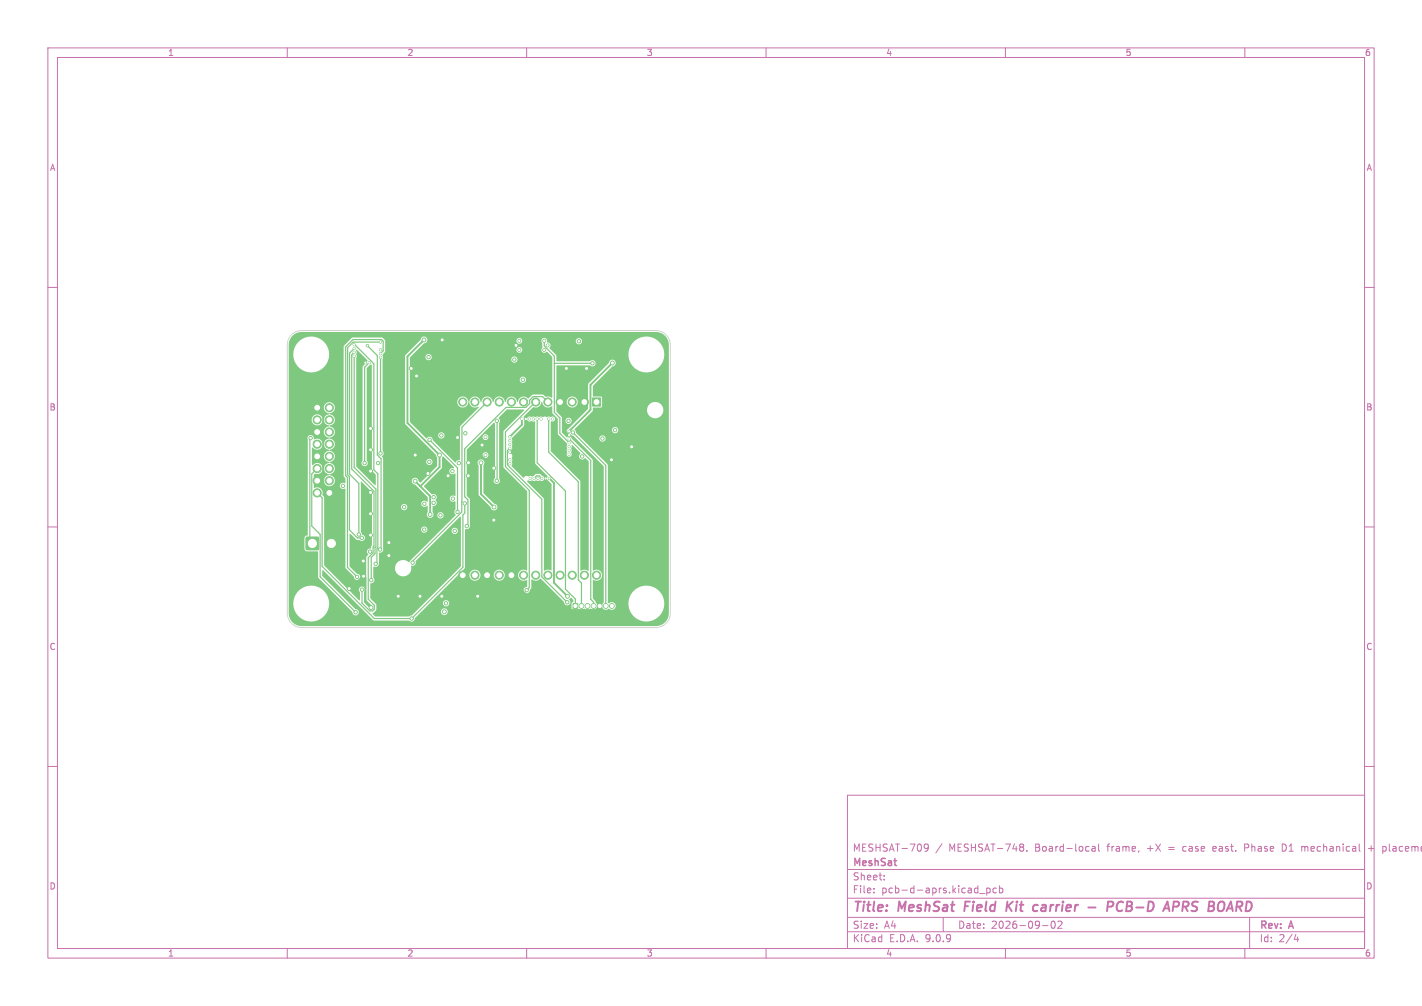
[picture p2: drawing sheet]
<svg xmlns="http://www.w3.org/2000/svg" width="297mm" height="210mm" viewBox="0 0 297 210" stroke-linecap="round" stroke-linejoin="round" font-family="sans-serif">
<defs><g id="words">
<g font-size="2.8" fill="#c872ab">
<text x="178" y="190.9">Title:</text>
<text x="187.7" y="190.9">MeshSat</text>
<text x="202.3" y="190.9">Field</text>
<text x="211.8" y="190.9">Kit</text>
<text x="218.2" y="190.9">carrier</text>
<text x="230.5" y="190.9">-</text>
<text x="235.3" y="190.9">PCB-D</text>
<text x="248.1" y="190.9">APRS</text>
<text x="258" y="190.9">BOARD</text>
</g>
<g font-size="2.1" fill="#c872ab">
<text x="178" y="178">MESHSAT-709</text>
<text x="198.2" y="178">MESHSAT-748.</text>
<text x="216.3" y="178">Board-local</text>
<text x="231.5" y="178">frame,</text>
<text x="240" y="178">+X</text>
<text x="244.5" y="178">=</text>
<text x="247.7" y="178">case</text>
<text x="254.1" y="178">east.</text>
<text x="260.9" y="178">Phase</text>
<text x="268.9" y="178">D1</text>
<text x="273.1" y="178">mechanical</text>
<text x="287.2" y="178">+</text>
<text x="290.3" y="178">placeme</text>
<text x="178" y="184">Sheet:</text>
<text x="178" y="181.2">MeshSat</text>
<text x="178" y="186.7">File:</text>
<text x="184.1" y="186.7">pcb-d-aprs.kicad_pcb</text>
<text x="178" y="196.9">KiCad</text>
<text x="178" y="194.1">Size:</text>
<text x="184.7" y="194.1">A4</text>
<text x="185.7" y="196.9">E.D.A.</text>
<text x="193.3" y="196.9">9.0.9</text>
<text x="200" y="194.1">Date:</text>
<text x="207" y="194.1">2026-09-02</text>
<text x="263" y="194.3">Rev:</text>
<text x="263" y="196.9">Id:</text>
<text x="267.1" y="196.9">2/4</text>
<text x="269.4" y="194.3">A</text>
</g>
<g font-size="1.8" fill="#c872ab">
<text x="35" y="11.9">1</text>
<text x="85" y="11.9">2</text>
<text x="135" y="11.9">3</text>
<text x="185" y="11.9">4</text>
<text x="235" y="11.9">5</text>
<text x="285" y="11.9">6</text>
<text x="10.3" y="35.9">A</text>
<text x="285.4" y="35.9">A</text>
<text x="10.3" y="85.9">B</text>
<text x="285.3" y="85.9">B</text>
<text x="10.3" y="135.9">C</text>
<text x="285.3" y="135.9">C</text>
<text x="10.3" y="185.9">D</text>
<text x="285.3" y="185.9">D</text>
<text x="35" y="199.9">1</text>
<text x="85" y="199.9">2</text>
<text x="135" y="199.9">3</text>
<text x="185" y="199.9">4</text>
<text x="235" y="199.9">5</text>
<text x="285" y="199.9">6</text>
</g>
</g></defs>
<g fill="none" stroke="#c872ab" stroke-width=".21">
<path d="M10 10h277v190h-277zM12 12h273v186h-273zM60 10v2M110 10v2M160 10v2M210 10v2M260 10v2M10 60h2M285 60h2M10 110h2M285 110h2M10 160h2"/>
<path d="M177 166h108v32h-108zM193.9 176.8l-.3 .3h-.4l-.2-.3 .2-.5 .4-.1 .2 .1a.99 .99 0 0 1-.3 1.4h-.3M196.7 176.1l-1.2 2M213.5 176.2l.3 .3-.3 .3 .3 .3v.3l-.3 .3M214.5 177.6v.1M228.1 176.8h.6v.9M228.7 177.1h-.5l-.2 .2 .2 .4 .5-.1M229.5 176.2v1.3l.2 .2M247.1 176.8v.8M253.5 176.7l-.2 .2v.6l.2 .2M254 177.1l-.7 .1M260 177h.5"/>
<path d="M260.5 176.2h-.5v1.5M268.4 176.3l-.6-.1v1.5l.6-.1M271.9 176.8l.4-.1 .2 .2M271.9 176.7v1M285 160h2M285.8 177.1h1.2M286.4 176.6v1.1M289 176.7l.4 .1 .1 .2v.6l-.5 .1M60 198v2M110 198v2M160 198v2M177 194.5h108"/>
<path d="M177 191.5h108M177 187.5h108M177 181.5h108M182.5 186.3v.1M182.5 185.5v.1M184.7 183.6v.1M184.7 182.8v.1M197 191.5v3M204.6 186.5h1.1M206.1 185.4v1.5M206.1 185.5l.4-.1 .3 .3-.1 .6h-.6M208.1 185.5l-.4-.1-.3 .3 .1 .6h.6"/>
<path d="M208.7 185.5l.5-.1 .3 .3-.2 .6h-.6M208.7 184.9v1.5M210 198v2M217.7 193.2h1.2M219.7 192.4l.2-.1a.8 .8 0 0 1 .5 .7 .8 .8 0 0 1-.5 .8 1 1 0 0 1-.2-1.4zM221 192.4l.5-.1 .3 .4-.9 1.1h.9M260 198v2M261 191.5v6.5M270.7 195l-.4 1.1h.9M271 195.6v1"/>
</g>
<g fill="none" stroke="#c872ab" stroke-width=".4">
<path d="M201.6 188.2l-.2 2M210.4 188.2l-.2 2M210.6 189.1l.7 1.1M211.6 188.2l-1.3 1.2M216.6 188.9l.2 .1M217.6 189.5l-.1 .6M227.3 189.4h1.5M232.4 189.1a.51 .51 0 0 0-.2-.9h-.7l-.3 2M234.6 188.4a.88 .88 0 0 0-1 0 .88 .88 0 0 0-.4 1 .69 .69 0 0 0 .3 .7 .69 .69 0 0 0 .9-.1M245.2 188.2l.9 .1a.58 .58 0 0 1-.3 1h-.8M247 189.3h.8M247.2 188.2l-.3 2"/>
<path d="M256.2 190.2l.9-2 .4 2M256.4 189.6h1"/>
</g>
<g fill="#7fc87f" stroke="#7fc87f" stroke-width=".21">
<path d="M119.7 126h1v1h-1z"/>
<path d="M65.5 84.3h1.5v1.6h-1.5z"/>
<path d="M64 112.2h2.5v2.5h-2.5z"/>
<path d="M123.7 83.1h1.7v1.7h-1.7z"/>
<circle cx="121.4" cy="126.5" r=".5"/>
<circle cx="122.7" cy="126.5" r=".5"/>
<circle cx="124" cy="126.5" r=".5"/>
<circle cx="125.3" cy="126.5" r=".5"/>
<circle cx="126.5" cy="126.5" r=".5"/>
<circle cx="127.8" cy="126.5" r=".5"/>
<circle cx="76.7" cy="72.1" r=".25"/>
<circle cx="68.8" cy="85.1" r=".85"/>
<circle cx="66.2" cy="87.6" r=".85"/>
<circle cx="68.8" cy="87.6" r=".85"/>
<circle cx="66.2" cy="90.2" r=".85"/>
<circle cx="68.8" cy="90.2" r=".85"/>
<circle cx="66.2" cy="92.7" r=".85"/>
<circle cx="68.8" cy="92.7" r=".85"/>
<circle cx="66.2" cy="95.3" r=".85"/>
<circle cx="68.8" cy="95.3" r=".85"/>
<circle cx="66.2" cy="97.8" r=".85"/>
<circle cx="68.8" cy="97.8" r=".85"/>
<circle cx="66.2" cy="100.3" r=".85"/>
<circle cx="68.8" cy="100.3" r=".85"/>
<circle cx="66.2" cy="102.9" r=".85"/>
<circle cx="68.8" cy="102.9" r=".85"/>
<circle cx="69.2" cy="113.4" r="1.35"/>
<circle cx="122.1" cy="83.9" r=".85"/>
<circle cx="119.5" cy="83.9" r=".85"/>
<circle cx="117" cy="83.9" r=".85"/>
<circle cx="114.4" cy="83.9" r=".85"/>
<circle cx="111.9" cy="83.9" r=".85"/>
<circle cx="109.4" cy="83.9" r=".85"/>
<circle cx="106.8" cy="83.9" r=".85"/>
<circle cx="104.3" cy="83.9" r=".85"/>
<circle cx="101.7" cy="83.9" r=".85"/>
<circle cx="99.2" cy="83.9" r=".85"/>
<circle cx="96.7" cy="83.9" r=".85"/>
<circle cx="96.7" cy="120.1" r=".85"/>
<circle cx="99.2" cy="120.1" r=".85"/>
<circle cx="101.7" cy="120.1" r=".85"/>
<circle cx="104.3" cy="120.1" r=".85"/>
<circle cx="106.8" cy="120.1" r=".85"/>
<circle cx="109.4" cy="120.1" r=".85"/>
<circle cx="111.9" cy="120.1" r=".85"/>
<circle cx="114.4" cy="120.1" r=".85"/>
<circle cx="117" cy="120.1" r=".85"/>
<circle cx="119.5" cy="120.1" r=".85"/>
<circle cx="122.1" cy="120.1" r=".85"/>
<circle cx="124.6" cy="120.1" r=".85"/>
<circle cx="86.7" cy="100.4" r=".4"/>
<circle cx="92.8" cy="127.7" r=".4"/>
<circle cx="127.9" cy="75.8" r=".4"/>
<circle cx="91.8" cy="95" r=".4"/>
<circle cx="103.2" cy="105.9" r=".4"/>
<circle cx="109" cy="87.5" r=".22"/>
<circle cx="89.8" cy="107.4" r=".4"/>
<circle cx="118.5" cy="124.5" r=".4"/>
<circle cx="106.5" cy="91.2" r=".23"/>
<circle cx="114.8" cy="99.9" r=".22"/>
<circle cx="118.9" cy="90" r=".23"/>
<circle cx="88.6" cy="71" r=".4"/>
<circle cx="100.5" cy="96.6" r=".4"/>
<circle cx="89.5" cy="74.6" r=".35"/>
<circle cx="114.4" cy="72.1" r=".3"/>
<circle cx="112.4" cy="99.9" r=".22"/>
<circle cx="121.6" cy="95.3" r=".35"/>
<circle cx="111.6" cy="99.9" r=".22"/>
<circle cx="113.2" cy="99.9" r=".22"/>
<circle cx="110.8" cy="99.9" r=".22"/>
<circle cx="118.7" cy="87.9" r=".35"/>
<circle cx="75.6" cy="112.3" r=".35"/>
<circle cx="79.5" cy="71.4" r=".22"/>
<circle cx="112.2" cy="87.5" r=".23"/>
<circle cx="95.8" cy="96.7" r=".35"/>
<circle cx="75" cy="111.6" r=".35"/>
<circle cx="74" cy="72.7" r=".23"/>
<circle cx="86.2" cy="117.5" r=".35"/>
<circle cx="79" cy="96.7" r=".35"/>
<circle cx="71.6" cy="101.4" r=".35"/>
<circle cx="74" cy="74.4" r=".22"/>
<circle cx="77.5" cy="121.1" r=".35"/>
<circle cx="75.6" cy="123.1" r=".35"/>
<circle cx="74" cy="73.6" r=".23"/>
<circle cx="74" cy="72" r=".23"/>
<circle cx="78.5" cy="117.7" r=".35"/>
<circle cx="74.6" cy="120.4" r=".35"/>
<circle cx="79.5" cy="73.8" r=".22"/>
<circle cx="113" cy="87.5" r=".22"/>
<circle cx="88.6" cy="105.2" r=".35"/>
<circle cx="110.6" cy="87.5" r=".23"/>
<circle cx="120.9" cy="71.2" r=".35"/>
<circle cx="107.4" cy="75.1" r=".35"/>
<circle cx="111.4" cy="87.5" r=".22"/>
<circle cx="109.2" cy="79.3" r=".35"/>
<circle cx="79.5" cy="74.6" r=".22"/>
<circle cx="79.5" cy="94.7" r=".35"/>
<circle cx="74.3" cy="127.8" r=".35"/>
<circle cx="94.5" cy="98.4" r=".35"/>
<circle cx="118.5" cy="125.7" r=".35"/>
<circle cx="106.5" cy="93.6" r=".23"/>
<circle cx="106.5" cy="92" r=".22"/>
<circle cx="92.2" cy="90.9" r=".35"/>
<circle cx="106.5" cy="92.8" r=".23"/>
<circle cx="89.7" cy="96.4" r=".35"/>
<circle cx="90.6" cy="105" r=".35"/>
<circle cx="106.5" cy="96.8" r=".23"/>
<circle cx="106.5" cy="96" r=".22"/>
<circle cx="103.8" cy="87.9" r=".35"/>
<circle cx="103.8" cy="100.4" r=".35"/>
<circle cx="90.6" cy="103.8" r=".35"/>
<circle cx="97.2" cy="90.5" r=".35"/>
<circle cx="101.4" cy="91.3" r=".3"/>
<circle cx="101.4" cy="95" r=".3"/>
<circle cx="89.7" cy="91.8" r=".35"/>
<circle cx="95.6" cy="106.9" r=".35"/>
<circle cx="125.8" cy="91.6" r=".35"/>
<circle cx="97.5" cy="109.8" r=".35"/>
<circle cx="92" cy="107.6" r=".35"/>
<circle cx="94.6" cy="104.1" r=".35"/>
<circle cx="84.4" cy="105.9" r=".35"/>
<circle cx="110" cy="123.2" r=".35"/>
<circle cx="128.5" cy="89.8" r=".35"/>
<circle cx="79.4" cy="114.7" r=".35"/>
<circle cx="119.6" cy="90.3" r=".35"/>
<circle cx="115.4" cy="87.5" r=".22"/>
<circle cx="118.9" cy="91.6" r=".22"/>
<circle cx="114.6" cy="87.5" r=".23"/>
<circle cx="97.1" cy="105.1" r=".35"/>
<circle cx="86" cy="129.1" r=".35"/>
<circle cx="118.9" cy="94" r=".23"/>
<circle cx="95" cy="110.8" r=".35"/>
<circle cx="118.9" cy="94.8" r=".23"/>
<circle cx="88.6" cy="110.6" r=".35"/>
<circle cx="118.9" cy="93.2" r=".22"/>
<circle cx="108.5" cy="73.1" r=".3"/>
<circle cx="113.7" cy="73.1" r=".3"/>
<circle cx="108.5" cy="71.1" r=".3"/>
<circle cx="118.9" cy="92.4" r=".23"/>
<circle cx="123.7" cy="75.8" r=".35"/>
<circle cx="113.7" cy="71.1" r=".3"/>
<circle cx="93.2" cy="125.9" r=".35"/>
<circle cx="77.1" cy="75.7" r=".22"/>
<circle cx="76.2" cy="96.7" r=".35"/>
<circle cx="64.9" cy="91.5" r=".35"/>
<circle cx="79.5" cy="73" r=".22"/>
<circle cx="77.3" cy="115.2" r=".35"/>
<circle cx="77.4" cy="107.2" r=".4"/>
<circle cx="77.4" cy="102.8" r=".4"/>
<circle cx="92.3" cy="124.5" r=".4"/>
<circle cx="77.4" cy="111.7" r=".4"/>
<circle cx="81.2" cy="116" r=".4"/>
<circle cx="103.1" cy="97.7" r=".4"/>
<circle cx="93.6" cy="99.3" r=".4"/>
<circle cx="99.8" cy="124.5" r=".4"/>
<circle cx="95.6" cy="91.3" r=".4"/>
<circle cx="122.5" cy="76.9" r=".4"/>
<circle cx="131.9" cy="93.3" r=".4"/>
<circle cx="77.4" cy="93.9" r=".4"/>
<circle cx="118.9" cy="90.8" r=".23"/>
<circle cx="77.4" cy="89.5" r=".4"/>
<circle cx="87.7" cy="124.5" r=".4"/>
<circle cx="103.1" cy="108.6" r=".4"/>
<circle cx="87" cy="78.5" r=".4"/>
<circle cx="100.7" cy="92.9" r=".4"/>
<circle cx="75.9" cy="117.1" r=".4"/>
<circle cx="127.7" cy="96" r=".4"/>
<circle cx="86.7" cy="95" r=".4"/>
<circle cx="89.4" cy="98.9" r=".4"/>
<circle cx="97.8" cy="99.3" r=".4"/>
<circle cx="107.8" cy="72.1" r=".3"/>
<circle cx="75.9" cy="120.3" r=".4"/>
<circle cx="76.3" cy="75.7" r=".22"/>
<circle cx="77.4" cy="98.4" r=".4"/>
<circle cx="85.9" cy="76.9" r=".4"/>
<circle cx="106.5" cy="94.4" r=".22"/>
<circle cx="72.9" cy="122.9" r=".4"/>
<circle cx="92.4" cy="71" r=".4"/>
<circle cx="77.5" cy="126.8" r=".4"/>
<circle cx="81.2" cy="113.3" r=".4"/>
<circle cx="118.3" cy="76.9" r=".4"/>
<circle cx="109.8" cy="87.5" r=".23"/>
<circle cx="114" cy="99.9" r=".22"/>
<circle cx="97.8" cy="96.6" r=".4"/>
<circle cx="83.2" cy="124.5" r=".4"/>
</g>
<g fill="none" stroke="#7fc87f" stroke-width=".4">
<path d="M85.9 76.9v.5l1.1 1.1h3.6M88.6 71l-3.5 3.4v13.9l6.7 6.7v2.5l-4 4M90.6 78.5v7.9l5 4.9M92.4 71v5.7l-1.8 1.8M118.3 76.9l-1.3 1.3v5.7l.8 .9v5.1l1.1 .9M122.5 76.9l-.4 .5v6.5M127.9 75.8l-4.6 4.6v5.2l-4.4 4.4M66.2 85.1l1.3 1.3v2.5l-1.3 1.3 1.3 1.3v2.5l-1.3 1.3 1.3 1.2v5.1l1.3 1.3v10.1l.4 .5M77.4 89.5v8.9M86.7 95v1.2l2.7 2.7M99.9 94.5l3.2 3.2M100.5 96.6v6.5l2.7 2.8"/>
<path d="M100.7 92.9v.9l-2.9 2.9v6.5l5.3 5.4-1.4 1.4v12.5l-1.9 2-3.1-3.1v-1.3M109 87.5v1.2l-2.5 2.5M109.8 87.5v3.7l-3.3 3.2M114.8 99.9l.9 .9v20.9l2.8 2.8M66.2 100.4h1.3M77.4 102.8v8.9l-1.5 1.5v7M81.2 113.3v2.7M86.7 100.4l3.1 3.2v3.8M75.9 120.2l.4 .5v4.9l1.2 1.2M75.9 120.2l-2.7 2.7h-.3M106.8 120.1v.9l6.3 6.4h11.3l.9-.9"/>
</g>
<g fill="none" stroke="#7fc87f" stroke-width=".25">
<path d="M74 72.8l-1 .9v25.3l2 1.9v10.7M74 73.6l-.5 .5v23.8l4.6 4.7v11.4l-.2 .2v1.2l-1 1v8.7l1.3 1.3v.8l-.4 .3h-.6l-1.6-1.6v-2.8M74 74.4v23.2l4.5 4.5v12l-.2 .2v1.3l-.8 .8v4.7M74 72l4.1 3.9v22.2l.8 .8v15.4l-.2 .2v2.9l-.2 .3M76.7 72.2l2.1 2v20.8l.8 .8v18.7l-.2 .2M77.1 75.7l-.9 1v20M79.5 71.4h-5.7l-1.2 1.2v26.5l.4 .4v11.1l1.7 1.7h.9M79.5 73.8l.5-.5v-2.1l-.3-.3h-6l-1.5 1.5v26.9l.4 .4v18.7l2 2M79.5 74.6v20.1M113.7 71.2v1l2.1 2.1v11.8l1.1 1.1v3.3l2 1.9M115.8 75.8h7.9M64.9 91.5l-.2 .1v21.3l.5 .6"/>
<path d="M66.2 97.8l-1.1 1.1v10.9l1.8 1.8v8.8l7.4 7.4M89.7 91.8l5.9 5.9v9.2M101.7 83.9l-5.2 5.3-.1 17.7-10.2 10.2v.4M103.8 87.9v12.5M106.5 93.6l-.5 .5v2.9l7.2 7.2v16.2l5.3 5.3M111.6 99.9l.5-.6h.5l.6 .6M111.9 83.9l-6.3 6.3v7.2l4.9 5v20.3l-.5 .5M112.2 87.5v9.1l5.9 5.9v20.5l2.1 2.1v1.4M114.4 83.9l-1.1-1.1h-1.9l-.8 .7v.7l-.8 .9h-4.1l-8.6 8.6v10l.6 .7v5.2l-.2 .2M114.6 87.5v6.9l6.2 6.2v20.4l.6 .7v4.8M118.9 91.6l4.5 4.5v29M119.6 90.3l6.9 6.9v29.3"/>
<path d="M66.2 102.9l1.1 1v14.3l10.9 10.9h7.8l10.7-10.7v-10.9l.4-.4v-2M75.6 112.3h.1M123.4 125.1h.1M123.4 125.1l.6 .6v.8"/>
</g>
<g fill="#7fc87f">
<path d="M76.3 123.2l.2 .1v2l1.2 1.2-.1 .6h-.2l-1.4-1.4v-2.1z"/>
<path d="M111.3 85a1.38 1.38 0 0 0 1.8-1.1l.2 .1a1.25 1.25 0 0 0 2 .8l.1 1.5 1.1 1.1v3.2l1.9 1.9 .1 .3-.2 .4 .2 1.1a.55 .55 0 0 0-.1 .8 .55 .55 0 0 0 .7 .1 .55 .55 0 0 0 .2-.7l.1-.5-.1-.4 .2-.7 1.7 1.8a.69 .69 0 0 0 0 1.1 .69 .69 0 0 0 1-.2l.8 .8v22.7l-.2 .1a1.35 1.35 0 0 0-1.5-.1l-.1-18.6-6.2-6.3 .1-6.2a.55 .55 0 0 0 .8-.5 .55 .55 0 0 0-.8-.4l-.4-.2-.5 .2-.3-.2-.5 .2-.3-.2-.5 .2-.3-.2-1.2 .2a.56 .56 0 0 0-.8-.1 .56 .56 0 0 0-.1 .7 .56 .56 0 0 0 .7 .2l.9 .2v8.7l2.5 2.6v.2a.54 .54 0 0 0 .2 .8l.7 .7v17.9l-.2 .1a1.47 1.47 0 0 0-1.3 0l-.1-14.9-3.5-3.7 .2-.2 .4 .1 .4-.1 .4 .1 1.2-.1a.57 .57 0 0 0 .9-.1 .57 .57 0 0 0-.4-.9 1.1 1.1 0 0 0-1.8 .1l-1 .1a.85 .85 0 0 0-1.1 .2l-2.4-2.4 .1-.4-.1-1.2a.64 .64 0 0 0-.5-1.1l.1-.5a.78 .78 0 0 0 .4-1v-1.7l2.6-2.5v-1.5l-.1-.4z"/>
<path d="M74.4 73.1l.2-.1 2.2 2.2-1.1 1.4v19.5a.68 .68 0 0 0 0 1 .68 .68 0 0 0 1 0 .68 .68 0 0 0-.1-1v-19.2l.9-.8 .2 .1v21.9l.8 1-.1 2.2-4-3.9z"/>
<path d="M65.2 93.5v-.1a1.3 1.3 0 0 0 1.4 .4 1.3 1.3 0 0 0 .9-1.1h.1a1.54 1.54 0 0 0 1.2 1.3 1.24 1.24 0 0 0-1.2 1.3 1.24 1.24 0 0 0 1.2 1.2l-.1 .1a1.39 1.39 0 0 0-1.1 1.2h-.1a1.27 1.27 0 0 0-.9-1.1 1.27 1.27 0 0 0-1.4 .4z"/>
<path d="M61.1 70.1l1-.6 .9-.2h74a2.7 2.7 0 0 1 2.7 2.7v56a2.7 2.7 0 0 1-2.7 2.7h-74a2.71 2.71 0 0 1-2.7-2.7v-2h1a3.8 3.8 0 0 0 5.4 3.4 3.8 3.8 0 0 0 .5-6.4 3.8 3.8 0 0 0-5.9 2.3v.7h-1v-13.7h3.3v2.3l.1 .3 .4 .2 2.3 .1 .1 5.5 7.1 7a.68 .68 0 0 0 .6 .8 .68 .68 0 0 0 .7-.7 .68 .68 0 0 0-.7-.7l-6.9-6.8 .1-1.3 10.5 10.5 7.6 .1a.68 .68 0 0 0 .8 .1 .68 .68 0 0 0 .4-.7l1.2-1.2h4.2a.7 .7 0 0 0 1.1 .5 .7 .7 0 0 0 0-1.2 .7 .7 0 0 0-1.1 .5v.2h-4.2l1.8-1.8h2.8a.65 .65 0 0 0 1 .5 .65 .65 0 0 0 0-1.1 .65 .65 0 0 0-1 .5v.1h-2.8l6-6h2.3a1.15 1.15 0 0 0 1.2 1.2 1.15 1.15 0 0 0 1.1-1.2h2.8v.2a1.15 1.15 0 0 0 1.8 .9 1.15 1.15 0 0 0 0-2 1.15 1.15 0 0 0-1.8 .9l-2.8-.1a1.15 1.15 0 0 0-1.2-1 1.15 1.15 0 0 0-1.1 1.1h-2.3l1.4-1.5v-8a.81 .81 0 0 0 1.1-1v-5.2l-.7-.8v-6.8h2.3l.2 .4v6.2l2.4 2.5a.72 .72 0 0 0 .8 .8 .72 .72 0 0 0 .7-.8 .72 .72 0 0 0-.7-.7l-2.2-2.2v-5.8a.71 .71 0 0 0-.3-1.1 .71 .71 0 0 0-.9 .7h-2.3v-1.8h3.3v.2a.61 .61 0 0 0 .9 .4 .61 .61 0 0 0 0-1 .61 .61 0 0 0-.9 .4h-3.3v-1.1l2.7-2.6h.6a.61 .61 0 0 0 .8 .6 .61 .61 0 0 0 .2-1 .61 .61 0 0 0-1 .2v.2h-.6l2.9-2.9h.2l.1 .2v11.3a.66 .66 0 0 0-.1 1 .66 .66 0 0 0 .9 .1 .66 .66 0 0 0 0-1v-11.6l.2-.5-.3-.6 1.8-1.7h3.5v.2l-4.2 4.3-.1 7.5 5 5.1v16.4l-.1 .1a1.18 1.18 0 0 0-1.8 1.1 1.18 1.18 0 0 0 1.9 .9v1.4a.68 .68 0 0 0-.8 .6 .68 .68 0 0 0 .7 .8 .68 .68 0 0 0 .7-.8l.3-.4v-1.7a1.39 1.39 0 0 0 1.9-.2l4.9 4.9a.69 .69 0 0 0 1 .6 .69 .69 0 0 0 .1-1.2l.4-.3 .4 .5v.3l-.3 .3v1.1l.1 .3 2.3-.1a.39 .39 0 0 1 .7 .1l.6-.1a.39 .39 0 0 1 .7 .1 .84 .84 0 0 0 .9-.5 .84 .84 0 0 0-.3-1l-.6-.9 .1-3.8a1.2 1.2 0 0 0 1.9-1.1 1.2 1.2 0 0 0-1.9-.9l-.1-23-4.4-4.6a.6 .6 0 0 0-1-.2l-1-1v-.3h.9l.3 .4 1.1 .6 6.4 6.4v28.4a.86 .86 0 0 0-.2 1.2 .86 .86 0 0 0 1.3 .1 .81 .81 0 0 0 1.1 0 .81 .81 0 0 0 .1-1.1h2.8l.1 .7a3.7 3.7 0 0 0 5.9 2.3 3.7 3.7 0 0 0-.5-6.3 3.7 3.7 0 0 0-5.5 3.3h-2.8a1.2 1.2 0 0 0-1.3-.1l-.1-.1v-28.7l-5.4-5.5h3.6v.1a.65 .65 0 0 0 1.1 .3 .65 .65 0 0 0-.2-1.1 .65 .65 0 0 0-.9 .7h-3.6l-1.3-1.2-.2-.5h7.7a.65 .65 0 0 0 1 .4 .65 .65 0 0 0 0-1.1 .65 .65 0 0 0-1 .5v.2h-7.7l-.1-.3 3.7-3.7 .1-.4h11.3v.2a1.7 1.7 0 0 0 2.6 1.4 1.7 1.7 0 0 0 0-2.9 1.7 1.7 0 0 0-2.6 1.3h-11.3l.1-.4h1.6l.2-.3v-1.9l-.2-.1-1.7-.1v-2.2l4.1-4a.72 .72 0 0 0 .7-.8 .72 .72 0 0 0-.8-.7 .72 .72 0 0 0-.6 .8l-4.3 4.4-.1 5.2-4.5 4.6h-.9v-2.1h.7v.1a.65 .65 0 0 0 1.1 .3 .65 .65 0 0 0-.2-1.1 .65 .65 0 0 0-.9 .7h-.7l-.1-.8-1.1-1.2v-2.1h2.2a1.15 1.15 0 0 0 1.6 1.2 1.15 1.15 0 0 0 .3-2 1.15 1.15 0 0 0-1.9 .7v.1h-2.2v-7.5h7.1a.67 .67 0 0 0 .9 0 .67 .67 0 0 0-.1-1 .67 .67 0 0 0-.9 .1h-6.9l-.2-1.4h15.1l.1 .7a3.8 3.8 0 0 0 5.9 2.3 3.8 3.8 0 0 0-.5-6.4 3.8 3.8 0 0 0-5.5 3.4h-15.1l-1.4-1.3a.78 .78 0 0 0-.5-1.3l6.1-.1a.65 .65 0 0 0 1 .5 .65 .65 0 0 0 0-1.1 .65 .65 0 0 0-1 .5v.1h-6a.61 .61 0 0 0-.8-.7 .61 .61 0 0 0-.3 1l.1 .9a.66 .66 0 0 0 0 1 .66 .66 0 0 0 1-.1l1.1 1.1-.1 8.5-.8-.2h-.5l-.6-.4h-2.1l-1 .8a1.23 1.23 0 0 0-1.3-.4 1.23 1.23 0 0 0-.9 1.1h-.1a1.21 1.21 0 0 0-1.2-1.1 1.21 1.21 0 0 0-1.2 1.1h-.1a1.21 1.21 0 0 0-1.3-1.1 1.21 1.21 0 0 0-1.2 1.1h-.1a1.21 1.21 0 0 0-1.2-1.1 1.21 1.21 0 0 0-1.2 1.1h-.1a1.21 1.21 0 0 0-1.3-1.1 1.21 1.21 0 0 0-1.1 1.1h-.2a1.16 1.16 0 0 0-1.7-.9 1.16 1.16 0 0 0 0 2 1.16 1.16 0 0 0 1.7-1l.2-.1a1.3 1.3 0 0 0 1.9 1l.1 .2-3.9 3.9-.1 7-.5 .1-.5 .4-4.6-4.6a.73 .73 0 0 0-.5-.7 .73 .73 0 0 0-.8 .3l-.6-.5h3a.65 .65 0 0 0 1 .5 .65 .65 0 0 0 0-1.2 .65 .65 0 0 0-1 .5v.2h-3l-2.9-2.9v-8.8h23v.2a.65 .65 0 0 0 1.1 .3 .65 .65 0 0 0-.3-1.1 .65 .65 0 0 0-.8 .6h-23v-4.7h3.3l.2 .5 .4 .1 17.3-.1v.2a.65 .65 0 0 0 1.1 .2 .65 .65 0 0 0-.2-1 .65 .65 0 0 0-.9 .6h-17a.65 .65 0 0 0 0-1.1 .65 .65 0 0 0-.9 .6h-3.3l1.6-1.6h20.7v.1a.61 .61 0 0 0 .9 .5 .61 .61 0 0 0 0-1.1 .61 .61 0 0 0-.9 .5h-20.7l1.3-1.3 .5-.2 .2-.4h18.7a.61 .61 0 0 0 .8 .6 .61 .61 0 0 0 .2-1 .61 .61 0 0 0-1 .2v.2h-18.7a.72 .72 0 0 0-.6-.9 .72 .72 0 0 0-.8 .8l-3.2 3.3v14.1l6.5 6.6 .2 .5v1.7l-3.4 3.5-.5-.2a.72 .72 0 0 0-.7-.8 .72 .72 0 0 0-.7 .8 .72 .72 0 0 0 .7 .7l2.6 2.5v1.1a.7 .7 0 0 0-1.1-.2 .7 .7 0 0 0 0 1.1 .7 .7 0 0 0 1.1-.1v1.3a.72 .72 0 0 0 .1 1.1 .72 .72 0 0 0 1.1-.4h.8l.1 .2a.65 .65 0 0 0 1 .3 .65 .65 0 0 0-.2-1.1 .65 .65 0 0 0-.9 .6h-.8l-.2-1.9a.9 .9 0 0 0 .8-1 .38 .38 0 0 1-.1-.4 .38 .38 0 0 1 .2-.3 .72 .72 0 0 0-.3-.8 .72 .72 0 0 0-.7 0l-1.7-1.7 3.7-3.7 .2-2.5h.2l2.2 2.2v.2a.69 .69 0 0 0-.9 .3 .69 .69 0 0 0 .2 .9 .69 .69 0 0 0 1-.1v4.7a.69 .69 0 0 0-1 .1 .69 .69 0 0 0 0 1 .69 .69 0 0 0 1 0v1.8a1.05 1.05 0 0 0 .1 1.2l-9.7 9.8a1.74 1.74 0 0 0-2.8 .5 1.74 1.74 0 0 0 1.4 2.5 1.74 1.74 0 0 0 1.8-2.3 .77 .77 0 0 0 .9-1l6.2-6.2h1.3a.65 .65 0 0 0 1 .5 .65 .65 0 0 0 0-1.1 .65 .65 0 0 0-1 .5v.1h-1.3l3.2-3v10.4l-10.1 10.1-.7 .3h-7l-.6-.7 .8-.7v-1l-1.3-1.4 .1-3.1a.74 .74 0 0 0 .7-.4 .74 .74 0 0 0-.1-.8v-2.3a.84 .84 0 0 0 .9-.1 .84 .84 0 0 0 .3-.8v-2a.76 .76 0 0 0 .8-.9v-3.9h8a.65 .65 0 0 0 .9 .5 .65 .65 0 0 0 0-1.1 .65 .65 0 0 0-.9 .5v.1h-8v-4.7h3.8a.65 .65 0 0 0 1 .5 .65 .65 0 0 0 0-1.1 .65 .65 0 0 0-1 .5v.1h-3.8v-9.4h9a.65 .65 0 0 0 1 .5 .65 .65 0 0 0 0-1.1 .65 .65 0 0 0-1 .5v.1h-9v-.8l-.2-.4a.73 .73 0 0 0 .1-1.2l.1-19.6-.1-.3 .6-.9v-2.1l-.7-.7h-6.1l-1.9 1.8v27.1l.3 .5v1a.69 .69 0 0 0-1 .1 .69 .69 0 0 0 .1 .9 .69 .69 0 0 0 .9 .1v16.5l1.8 1.9a.66 .66 0 0 0 .7 .7 .66 .66 0 0 0 .7-.8 .66 .66 0 0 0-.8-.6l-1.5-1.5v-6.7l.2-.1 1.2 1.2 .6 .1a.7 .7 0 0 0 1.2-.1 .7 .7 0 0 0-.6-1l-.2-.6-.1-10.4 .2-.1 2.2 2.3v10.9l-.2 .7a.71 .71 0 0 0-.8 .4 .71 .71 0 0 0 .2 .9l-.4 .7v6.5l-.2 .1a.7 .7 0 0 0-1-.5 .7 .7 0 0 0-.1 1.1v1.6l-.2 .1-7.3-7.3v-14.1l-.4-.6a1.22 1.22 0 0 0-.3-1.3 1.22 1.22 0 0 0-1.4-.1l-.1-2.7 .3-.3a1.27 1.27 0 0 0 1.7-1.1l.1 .1a1.43 1.43 0 0 0 1.2 1.1l-.1 .2a1.16 1.16 0 0 0-1.1 1.6 1.16 1.16 0 0 0 2 .3 1.16 1.16 0 0 0-.5-1.9l-.3-.2a1.24 1.24 0 0 0 1.1-1.2 1.24 1.24 0 0 0-1.1-1.2v-.2a1.21 1.21 0 0 0 1.1-1.2 1.21 1.21 0 0 0-1.1-1.2v-.1a1.21 1.21 0 0 0 1.1-1.2 1.21 1.21 0 0 0-1.1-1.2v-.1a1.21 1.21 0 0 0 1.1-1.3 1.21 1.21 0 0 0-1.1-1.1v-.2a1.21 1.21 0 0 0 1.1-1.2 1.21 1.21 0 0 0-1.1-1.2v-.1a1.17 1.17 0 0 0 .9-1.8 1.17 1.17 0 0 0-2 0 1.17 1.17 0 0 0 1 1.8v.2a1.34 1.34 0 0 0-1.1 1.1h-.2a1.16 1.16 0 0 0-1.6-1.1 1.16 1.16 0 0 0-.3 1.9 1.16 1.16 0 0 0 1.9-.5v-.2h.2a1.43 1.43 0 0 0 1.2 1.2l-.1 .1a1.21 1.21 0 0 0-1 1.2 1.21 1.21 0 0 0 1.1 1.2l-.1 .2a1.39 1.39 0 0 0-1.1 1.1h-.2a1.25 1.25 0 0 0-1.8-1 .68 .68 0 0 0-.7-.9 .68 .68 0 0 0-.6 1v19.9l-.6 .3-.1 .3h-3.3v-38.3h1a3.7 3.7 0 0 0 5.4 3.3 3.7 3.7 0 0 0 .5-6.3 3.7 3.7 0 0 0-5.9 2.3v.7h-1l.1-2.6z"/>
</g>
<path d="M60.9 69.9a3 3 0 0 1 2.1-.9h74a3 3 0 0 1 3 3v56a3 3 0 0 1-3 3h-74a3 3 0 0 1-3-3v-56a3 3 0 0 1 .9-2.1z" fill="none" stroke="#d0d2cd" stroke-width=".21"/>
<g fill="#fff" stroke="#fff" stroke-width=".21">
<circle cx="86.7" cy="100.4" r=".2"/>
<circle cx="92.8" cy="127.7" r=".2"/>
<circle cx="127.9" cy="75.8" r=".2"/>
<circle cx="91.8" cy="95" r=".2"/>
<circle cx="103.2" cy="105.9" r=".2"/>
<circle cx="109" cy="87.5" r=".12"/>
<circle cx="89.8" cy="107.4" r=".2"/>
<circle cx="118.5" cy="124.5" r=".2"/>
<circle cx="106.5" cy="91.2" r=".12"/>
<circle cx="114.8" cy="99.9" r=".12"/>
<circle cx="118.9" cy="90" r=".12"/>
<circle cx="88.6" cy="71" r=".2"/>
<circle cx="100.5" cy="96.6" r=".2"/>
<circle cx="89.5" cy="74.6" r=".15"/>
<circle cx="114.4" cy="72.1" r=".15"/>
<circle cx="112.4" cy="99.9" r=".13"/>
<circle cx="121.6" cy="95.3" r=".15"/>
<circle cx="111.6" cy="99.9" r=".12"/>
<circle cx="113.2" cy="99.9" r=".12"/>
<circle cx="110.8" cy="99.9" r=".12"/>
<circle cx="118.7" cy="87.9" r=".15"/>
<circle cx="75.6" cy="112.3" r=".15"/>
<circle cx="79.5" cy="71.4" r=".12"/>
<circle cx="112.2" cy="87.5" r=".12"/>
<circle cx="95.8" cy="96.7" r=".15"/>
<circle cx="75" cy="111.6" r=".15"/>
<circle cx="74" cy="72.7" r=".12"/>
<circle cx="86.2" cy="117.5" r=".15"/>
<circle cx="79" cy="96.7" r=".15"/>
<circle cx="71.6" cy="101.4" r=".15"/>
<circle cx="74" cy="74.3" r=".13"/>
<circle cx="77.5" cy="121.1" r=".15"/>
<circle cx="75.6" cy="123.1" r=".15"/>
<circle cx="74" cy="73.6" r=".12"/>
<circle cx="74" cy="72" r=".12"/>
<circle cx="78.5" cy="117.7" r=".15"/>
<circle cx="74.6" cy="120.4" r=".15"/>
<circle cx="79.5" cy="73.8" r=".13"/>
<circle cx="113" cy="87.5" r=".12"/>
<circle cx="88.6" cy="105.2" r=".15"/>
<circle cx="110.6" cy="87.5" r=".12"/>
<circle cx="120.9" cy="71.2" r=".15"/>
<circle cx="107.4" cy="75.1" r=".15"/>
<circle cx="111.4" cy="87.5" r=".12"/>
<circle cx="109.2" cy="79.3" r=".15"/>
<circle cx="79.5" cy="74.6" r=".12"/>
<circle cx="79.5" cy="94.7" r=".15"/>
<circle cx="74.3" cy="127.8" r=".15"/>
<circle cx="94.5" cy="98.4" r=".15"/>
<circle cx="118.5" cy="125.7" r=".15"/>
<circle cx="106.5" cy="93.6" r=".12"/>
<circle cx="106.5" cy="92" r=".13"/>
<circle cx="92.2" cy="90.9" r=".15"/>
<circle cx="106.5" cy="92.8" r=".12"/>
<circle cx="89.7" cy="96.4" r=".15"/>
<circle cx="90.6" cy="105" r=".15"/>
<circle cx="106.5" cy="96.8" r=".12"/>
<circle cx="106.5" cy="96" r=".12"/>
<circle cx="103.8" cy="87.9" r=".15"/>
<circle cx="103.8" cy="100.4" r=".15"/>
<circle cx="90.6" cy="103.8" r=".15"/>
<circle cx="97.2" cy="90.5" r=".15"/>
<circle cx="101.4" cy="91.2" r=".15"/>
<circle cx="101.4" cy="95" r=".15"/>
<circle cx="89.7" cy="91.8" r=".15"/>
<circle cx="95.6" cy="106.9" r=".15"/>
<circle cx="125.8" cy="91.6" r=".15"/>
<circle cx="97.5" cy="109.8" r=".15"/>
<circle cx="92" cy="107.6" r=".15"/>
<circle cx="94.6" cy="104.1" r=".15"/>
<circle cx="84.4" cy="105.9" r=".15"/>
<circle cx="110" cy="123.2" r=".15"/>
<circle cx="128.5" cy="89.8" r=".15"/>
<circle cx="79.4" cy="114.7" r=".15"/>
<circle cx="119.6" cy="90.3" r=".15"/>
<circle cx="115.4" cy="87.5" r=".13"/>
<circle cx="118.9" cy="91.6" r=".12"/>
<circle cx="114.6" cy="87.5" r=".12"/>
<circle cx="97.1" cy="105.1" r=".15"/>
<circle cx="86" cy="129.1" r=".15"/>
<circle cx="118.9" cy="94" r=".12"/>
<circle cx="95" cy="110.8" r=".15"/>
<circle cx="118.9" cy="94.8" r=".12"/>
<circle cx="88.6" cy="110.6" r=".15"/>
<circle cx="118.9" cy="93.2" r=".13"/>
<circle cx="108.5" cy="73.1" r=".15"/>
<circle cx="113.7" cy="73" r=".15"/>
<circle cx="108.5" cy="71.2" r=".15"/>
<circle cx="118.9" cy="92.4" r=".12"/>
<circle cx="123.7" cy="75.8" r=".15"/>
<circle cx="113.7" cy="71.2" r=".15"/>
<circle cx="93.2" cy="125.9" r=".15"/>
<circle cx="77.1" cy="75.7" r=".12"/>
<circle cx="76.2" cy="96.7" r=".15"/>
<circle cx="64.9" cy="91.5" r=".15"/>
<circle cx="79.5" cy="73" r=".12"/>
<circle cx="77.3" cy="115.2" r=".15"/>
<circle cx="77.4" cy="107.3" r=".2"/>
<circle cx="77.4" cy="102.8" r=".2"/>
<circle cx="92.3" cy="124.5" r=".2"/>
<circle cx="77.4" cy="111.7" r=".2"/>
<circle cx="81.2" cy="116" r=".2"/>
<circle cx="103.1" cy="97.7" r=".2"/>
<circle cx="93.6" cy="99.3" r=".2"/>
<circle cx="99.8" cy="124.5" r=".2"/>
<circle cx="95.6" cy="91.3" r=".2"/>
<circle cx="122.5" cy="76.9" r=".2"/>
<circle cx="131.9" cy="93.3" r=".2"/>
<circle cx="77.4" cy="93.9" r=".2"/>
<circle cx="118.9" cy="90.8" r=".12"/>
<circle cx="77.4" cy="89.5" r=".2"/>
<circle cx="87.7" cy="124.5" r=".2"/>
<circle cx="103.1" cy="108.6" r=".2"/>
<circle cx="87" cy="78.5" r=".2"/>
<circle cx="100.7" cy="92.9" r=".2"/>
<circle cx="75.9" cy="117.1" r=".2"/>
<circle cx="127.7" cy="96" r=".2"/>
<circle cx="86.7" cy="95" r=".2"/>
<circle cx="89.4" cy="98.9" r=".2"/>
<circle cx="97.8" cy="99.3" r=".2"/>
<circle cx="107.8" cy="72.1" r=".2"/>
<circle cx="75.9" cy="120.3" r=".2"/>
<circle cx="76.3" cy="75.7" r=".13"/>
<circle cx="77.4" cy="98.3" r=".2"/>
<circle cx="85.9" cy="76.9" r=".2"/>
<circle cx="106.5" cy="94.4" r=".12"/>
<circle cx="72.9" cy="122.9" r=".2"/>
<circle cx="92.4" cy="71" r=".2"/>
<circle cx="77.5" cy="126.8" r=".2"/>
<circle cx="81.2" cy="113.3" r=".2"/>
<circle cx="118.3" cy="76.9" r=".2"/>
<circle cx="109.8" cy="87.5" r=".12"/>
<circle cx="114" cy="99.9" r=".12"/>
<circle cx="97.9" cy="96.6" r=".2"/>
<circle cx="83.2" cy="124.5" r=".2"/>
<circle cx="65" cy="74" r="1.6"/>
<circle cx="135" cy="74" r="1.6"/>
<circle cx="120.2" cy="126.5" r=".33"/>
<circle cx="121.4" cy="126.5" r=".33"/>
<circle cx="122.7" cy="126.5" r=".33"/>
<circle cx="124" cy="126.5" r=".33"/>
<circle cx="125.3" cy="126.5" r=".33"/>
<circle cx="126.5" cy="126.5" r=".33"/>
<circle cx="127.8" cy="126.5" r=".33"/>
<circle cx="76.7" cy="72.1" r=".1"/>
<circle cx="135" cy="126" r="1.6"/>
<circle cx="65" cy="126" r="1.6"/>
<circle cx="66.2" cy="85.1" r=".5"/>
<circle cx="68.8" cy="85.1" r=".5"/>
<circle cx="66.2" cy="87.6" r=".5"/>
<circle cx="68.8" cy="87.6" r=".5"/>
<circle cx="66.2" cy="90.2" r=".5"/>
<circle cx="68.8" cy="90.2" r=".5"/>
<circle cx="66.2" cy="92.7" r=".5"/>
<circle cx="68.8" cy="92.7" r=".5"/>
<circle cx="66.2" cy="95.3" r=".5"/>
<circle cx="68.8" cy="95.3" r=".5"/>
<circle cx="66.2" cy="97.8" r=".5"/>
<circle cx="68.8" cy="97.8" r=".5"/>
<circle cx="66.2" cy="100.3" r=".5"/>
<circle cx="68.8" cy="100.3" r=".5"/>
<circle cx="66.2" cy="102.9" r=".5"/>
<circle cx="68.8" cy="102.9" r=".5"/>
<circle cx="65.2" cy="113.4" r=".85"/>
<circle cx="69.2" cy="113.4" r=".85"/>
<circle cx="84.2" cy="118.6" r="1.45"/>
<circle cx="136.8" cy="85.6" r="1.45"/>
<circle cx="124.6" cy="83.9" r=".5"/>
<circle cx="122.1" cy="83.9" r=".5"/>
<circle cx="119.5" cy="83.9" r=".5"/>
<circle cx="117" cy="83.9" r=".5"/>
<circle cx="114.4" cy="83.9" r=".5"/>
<circle cx="111.9" cy="83.9" r=".5"/>
<circle cx="109.4" cy="83.9" r=".5"/>
<circle cx="106.8" cy="83.9" r=".5"/>
<circle cx="104.3" cy="83.9" r=".5"/>
<circle cx="101.7" cy="83.9" r=".5"/>
<circle cx="99.2" cy="83.9" r=".5"/>
<circle cx="96.7" cy="83.9" r=".5"/>
<circle cx="96.7" cy="120.1" r=".5"/>
<circle cx="99.2" cy="120.1" r=".5"/>
<circle cx="101.7" cy="120.1" r=".5"/>
<circle cx="104.3" cy="120.1" r=".5"/>
<circle cx="106.8" cy="120.1" r=".5"/>
<circle cx="109.4" cy="120.1" r=".5"/>
<circle cx="111.9" cy="120.1" r=".5"/>
<circle cx="114.4" cy="120.1" r=".5"/>
<circle cx="117" cy="120.1" r=".5"/>
<circle cx="119.5" cy="120.1" r=".5"/>
<circle cx="122.1" cy="120.1" r=".5"/>
<circle cx="124.6" cy="120.1" r=".5"/>
</g>
<use href="#words"/>
</svg>
